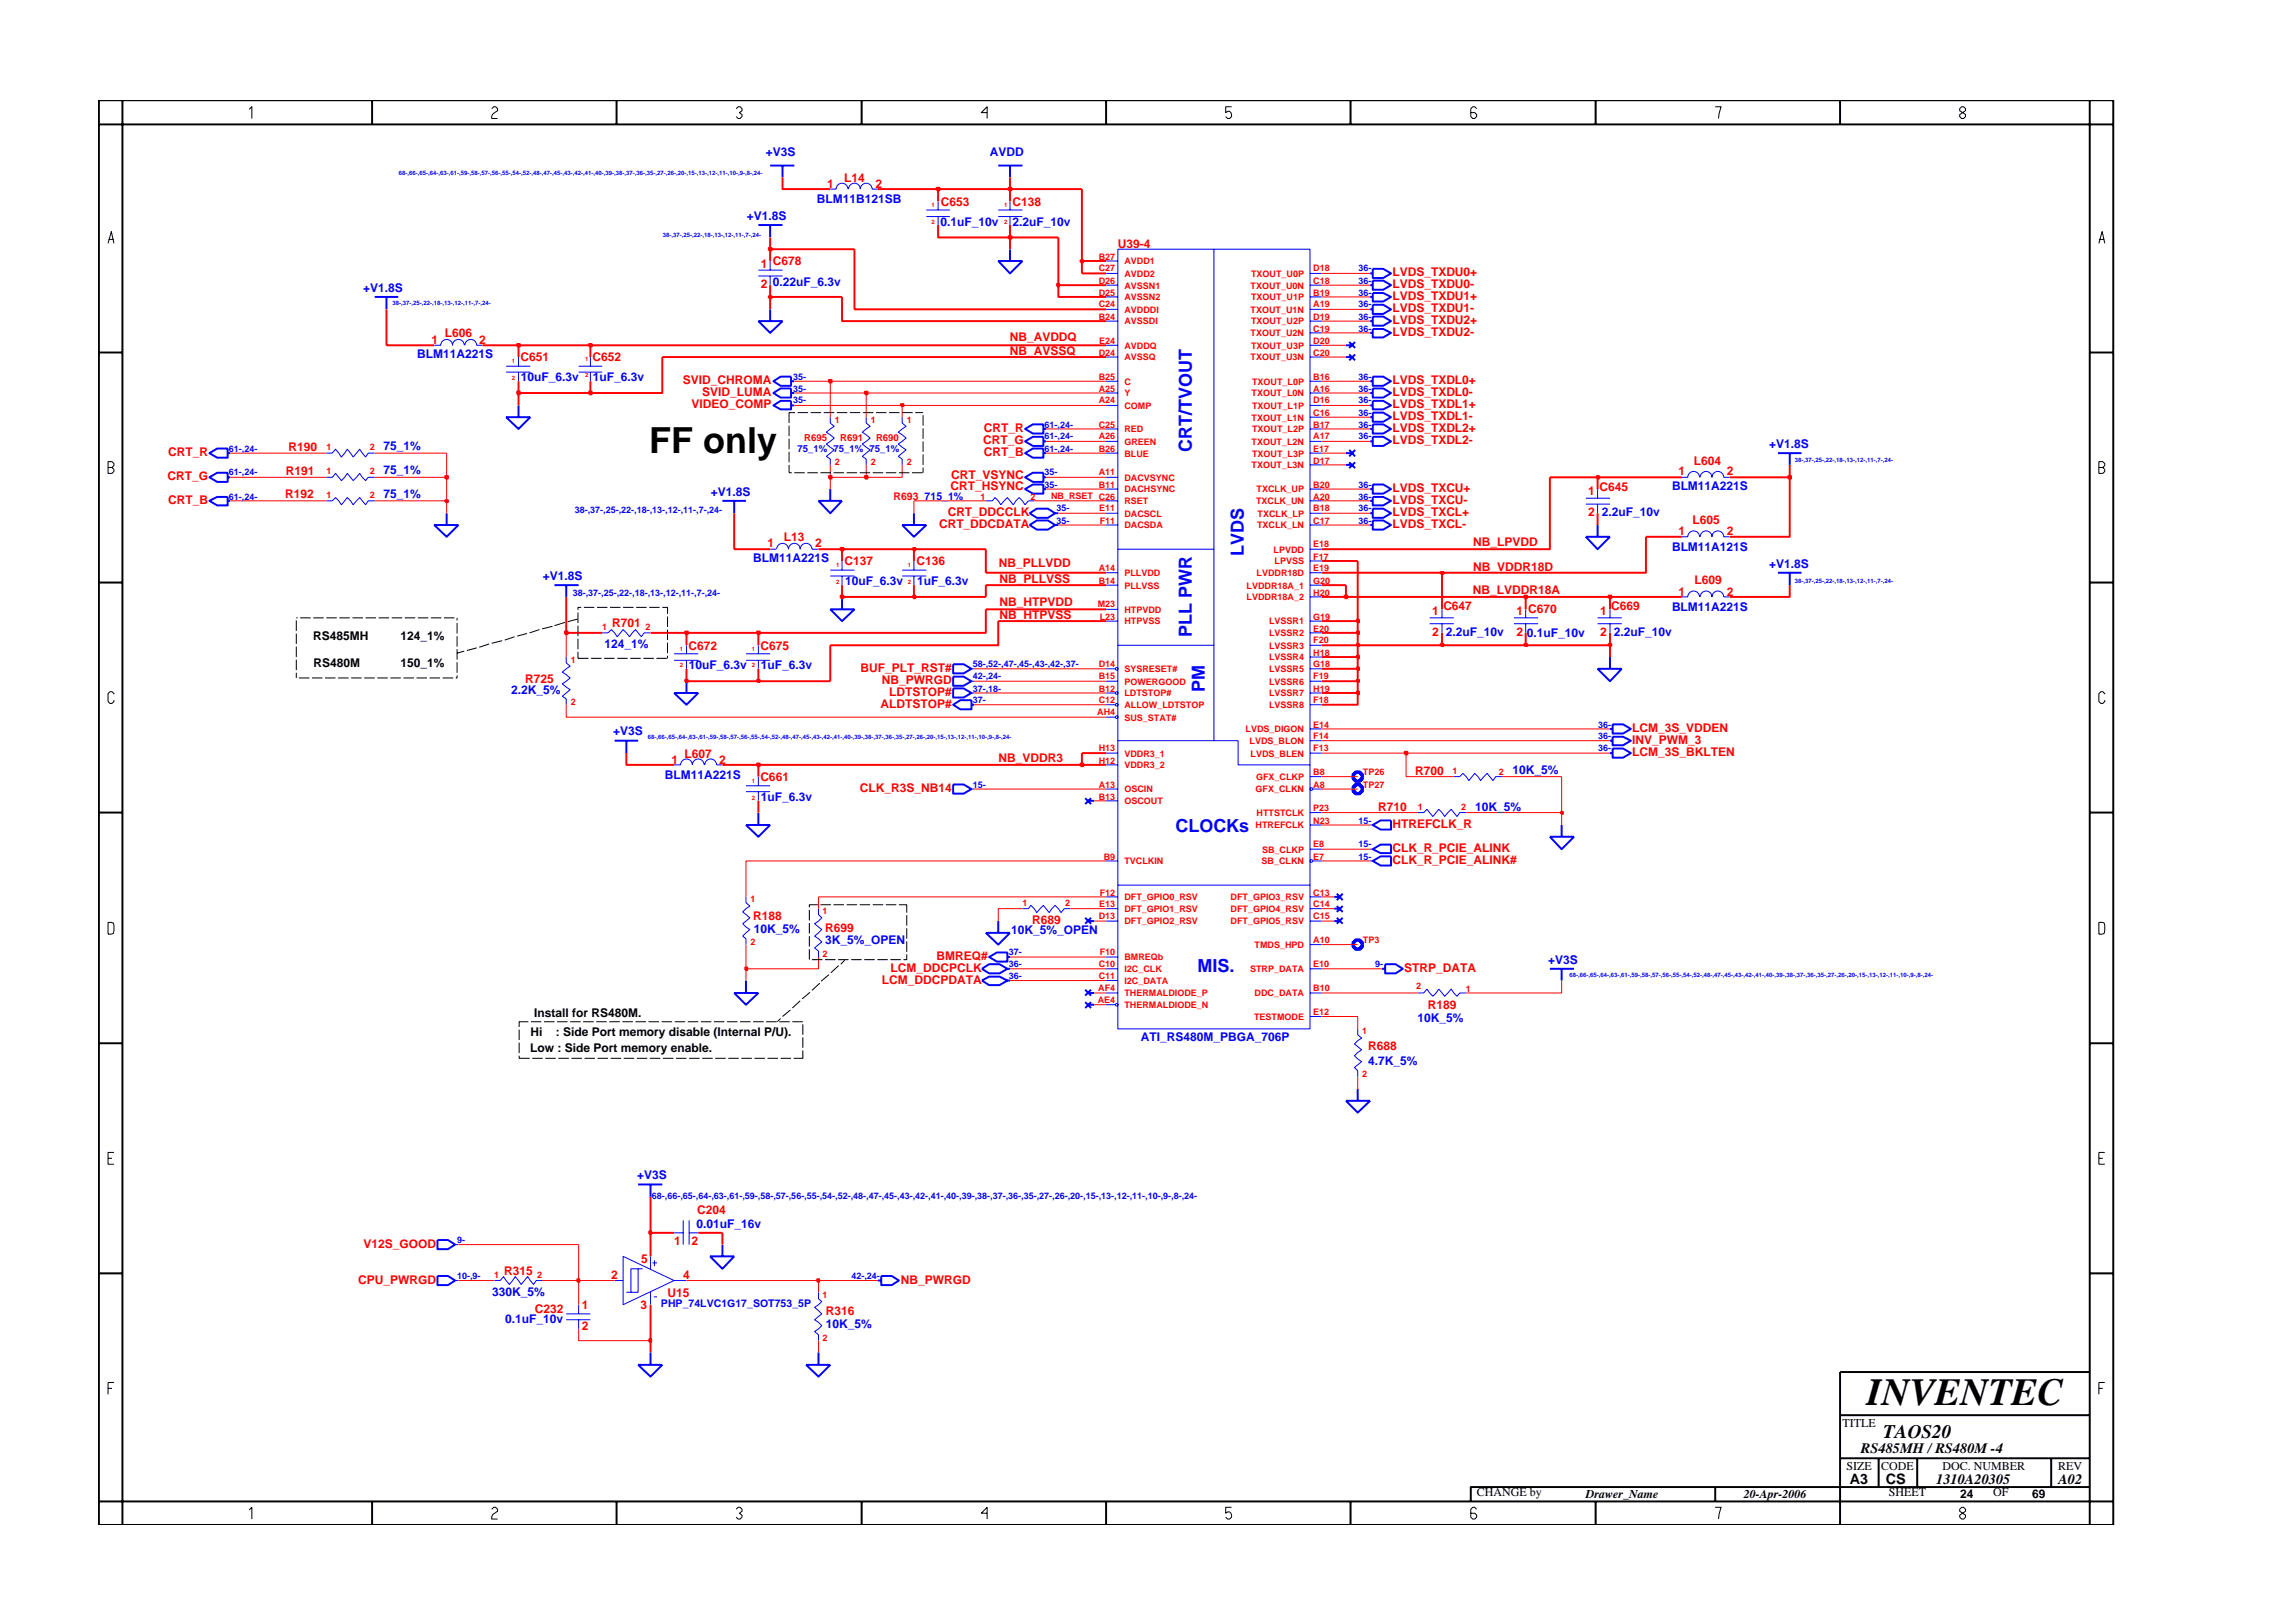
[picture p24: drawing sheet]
<svg xmlns="http://www.w3.org/2000/svg" width="297mm" height="210mm" viewBox="0 0 297 210" stroke-linecap="round" stroke-linejoin="round" font-family="sans-serif">
<defs><g id="words">
<text font-size="5" x="241.8" y="182">INVENTEC</text>
<text font-size="4.7" x="84.1" y="58.7">FF only</text>
<text font-size="2.5" x="244" y="186.3">TAOS20</text>
<g font-size="2.3" fill="#00f">
<text x="154.4" y="58.5" transform="rotate(-90 154.4 58.5)">CRT/TVOUT</text>
<text x="161.1" y="72.1" transform="rotate(-90 161.1 72.1)">LVDS</text>
<text x="154.4" y="82.6" transform="rotate(-90 154.4 82.6)">PLL PWR</text>
<text x="156.1" y="89.6" transform="rotate(-90 156.1 89.6)">PM</text>
<text x="152.3" y="107.8">CLOCKs</text>
<text x="155.1" y="125.9">MIS.</text>
</g>
<g font-size="1.9">
<text x="241.1" y="188.2">RS485MH / RS480M -4</text>
<text x="239.6" y="192.2">A3</text>
<text x="244.3" y="192.3">CS</text>
<text x="250.8" y="192.2">1310A20305</text>
<text x="266.6" y="192.2">A02</text>
</g>
<g font-size="1.6" fill="#00f">
<text x="99.2" y="20.3">+V3S</text>
<text x="128.2" y="20.3">AVDD</text>
<text x="96.7" y="28.5">+V1.8S</text>
<text x="105.8" y="26.3">BLM11B121SB</text>
<text x="121.8" y="29.2">0.1uF_10v</text>
<text x="131.1" y="29.2">2.2uF_10v</text>
<text x="47" y="37.8">+V1.8S</text>
<text x="100.1" y="37">0.22uF_6.3v</text>
<text x="54" y="46.4">BLM11A221S</text>
<text x="67.5" y="49.4">10uF_6.3v</text>
<text x="76.8" y="49.4">1uF_6.3v</text>
<text x="49.7" y="58.3">75_1%</text>
<text x="229.2" y="58">+V1.8S</text>
<text x="49.7" y="61.4">75_1%</text>
<text x="49.7" y="64.5">75_1%</text>
<text x="92.1" y="64.2">+V1.8S</text>
<text x="216.6" y="63.5">BLM11A221S</text>
<text x="207.5" y="66.9">2.2uF_10v</text>
<text x="216.6" y="71.3">BLM11A121S</text>
<text x="70.3" y="75.1">+V1.8S</text>
<text x="97.6" y="72.8">BLM11A221S</text>
<text x="109.5" y="75.8">10uF_6.3v</text>
<text x="118.8" y="75.8">1uF_6.3v</text>
<text x="229.2" y="73.6">+V1.8S</text>
<text x="78.3" y="83.9">124_1%</text>
<text x="187.3" y="82.4">2.2uF_10v</text>
<text x="197.8" y="82.6">0.1uF_10v</text>
<text x="209" y="82.4">2.2uF_10v</text>
<text x="216.6" y="79.2">BLM11A221S</text>
<text x="66.2" y="89.9">2.2K_5%</text>
<text x="89.2" y="86.7">10uF_6.3v</text>
<text x="98.6" y="86.7">1uF_6.3v</text>
<text x="79.4" y="95.3">+V3S</text>
<text x="86.1" y="100.9">BLM11A221S</text>
<text x="195.9" y="100.3">10K_5%</text>
<text x="98.6" y="103.8">1uF_6.3v</text>
<text x="191.1" y="105">10K_5%</text>
<text x="97.6" y="120.8">10K_5%</text>
<text x="106.9" y="122.3">3K_5%_OPEN</text>
<text x="131" y="121">10K_5%_OPEN</text>
<text x="200.6" y="124.9">+V3S</text>
<text x="147.8" y="134.8">ATI_RS480M_PBGA_706P</text>
<text x="177.2" y="138">4.7K_5%</text>
<text x="183.6" y="132.3">10K_5%</text>
<text x="82.5" y="152.8">+V3S</text>
<text x="90.2" y="159">0.01uF_16v</text>
<text x="63.8" y="167.8">330K_5%</text>
<text x="65.4" y="171.5">0.1uF_10v</text>
<text x="107" y="172">10K_5%</text>
</g>
<g font-size="1.6" fill="#f00">
<text x="109.3" y="23.6">L14</text>
<text x="107.1" y="24.3">1</text>
<text x="113.4" y="24.3">2</text>
<text x="121.9" y="26.7">C653</text>
<text x="131.2" y="26.7">C138</text>
<text x="98.6" y="34.7">1 C678</text>
<text x="144.8" y="32.1">U39-4</text>
<text x="180.4" y="35.7">LVDS_TXDU0+</text>
<text x="98.6" y="37.3">2</text>
<text x="180.4" y="38.9">LVDS_TXDU1+</text>
<text x="180.4" y="37.4">LVDS_TXDU0-</text>
<text x="180.4" y="40.4">LVDS_TXDU1-</text>
<text x="55.9" y="44.6">1</text>
<text x="57.6" y="43.7">L606</text>
<text x="62.1" y="44.6">2</text>
<text x="67.4" y="46.8">C651</text>
<text x="76.7" y="46.8">C652</text>
<text x="130.8" y="44.2">NB_AVDDQ</text>
<text x="130.8" y="46">NB_AVSSQ</text>
<text x="180.4" y="42">LVDS_TXDU2+</text>
<text x="180.4" y="43.5">LVDS_TXDU2-</text>
<text x="88.5" y="49.8">SVID_CHROMA</text>
<text x="89.6" y="52.8">VIDEO_COMP</text>
<text x="91" y="51.3">SVID_LUMA</text>
<text x="180.4" y="52.8">LVDS_TXDL1+</text>
<text x="180.4" y="49.8">LVDS_TXDL0+</text>
<text x="180.4" y="51.3">LVDS_TXDL0-</text>
<text x="21.8" y="59.1">CRT_R</text>
<text x="37.4" y="58.4">R190</text>
<text x="127.4" y="57.5">CRT_G</text>
<text x="127.4" y="59.1">CRT_B</text>
<text x="127.4" y="56">CRT_R</text>
<text x="180.4" y="56">LVDS_TXDL2+</text>
<text x="180.4" y="57.5">LVDS_TXDL2-</text>
<text x="180.4" y="54.5">LVDS_TXDL1-</text>
<text x="21.7" y="62.2">CRT_G</text>
<text x="21.8" y="65.3">CRT_B</text>
<text x="36.9" y="64.5">R192</text>
<text x="37" y="61.5">R191</text>
<text x="123.1" y="63.5">CRT_HSYNC</text>
<text x="123.2" y="62">CRT_VSYNC</text>
<text x="180.4" y="65.3">LVDS_TXCU-</text>
<text x="180.4" y="63.8">LVDS_TXCU+</text>
<text x="205.8" y="64.1">1</text>
<text x="207.2" y="63.6">C645</text>
<text x="217.5" y="61.6">1</text>
<text x="219.4" y="60.2">L604</text>
<text x="223.7" y="61.6">2</text>
<text x="99.4" y="70.9">1</text>
<text x="101.6" y="70.1">L13</text>
<text x="105.6" y="70.9">2</text>
<text x="121.6" y="68.4">CRT_DDCDATA</text>
<text x="122.8" y="66.8">CRT_DDCCLK</text>
<text x="180.4" y="66.8">LVDS_TXCL+</text>
<text x="180.4" y="68.4">LVDS_TXCL-</text>
<text x="190.8" y="70.8">NB_LPVDD</text>
<text x="205.8" y="66.9">2</text>
<text x="217.5" y="69.4">1</text>
<text x="219.2" y="67.9">L605</text>
<text x="223.7" y="69.4">2</text>
<text x="109.4" y="73.2">C137</text>
<text x="118.7" y="73.2">C136</text>
<text x="129.4" y="73.5">NB_PLLVDD</text>
<text x="129.5" y="75.5">NB_PLLVSS</text>
<text x="190.8" y="77">NB_LVDDR18A</text>
<text x="190.9" y="73.9">NB_VDDR18D</text>
<text x="217.5" y="77.2">1</text>
<text x="219.5" y="75.7">L609</text>
<text x="223.7" y="77.2">2</text>
<text x="79.3" y="81.2">R701</text>
<text x="129.5" y="78.5">NB_HTPVDD</text>
<text x="129.5" y="80.2">NB_HTPVSS</text>
<text x="185.5" y="79.7">1</text>
<text x="185.5" y="82.4">2</text>
<text x="187" y="79.1">C647</text>
<text x="196.4" y="79.7">1 C670</text>
<text x="196.4" y="82.4">2</text>
<text x="207.3" y="79.7">1</text>
<text x="207.3" y="82.4">2</text>
<text x="208.7" y="79.1">C669</text>
<text x="68" y="88.4">R725</text>
<text x="89.2" y="84.2">C672</text>
<text x="98.5" y="84.2">C675</text>
<text x="111.5" y="87.1">BUF_PLT_RST#</text>
<text x="114.2" y="88.6">NB_PWRGD</text>
<text x="114.1" y="91.7">ALDTSTOP#</text>
<text x="115.2" y="90.2">LDTSTOP#</text>
<text x="211.4" y="94.8">LCM_3S_VDDEN</text>
<text x="87" y="98.9">1</text>
<text x="88.7" y="98.2">L607</text>
<text x="93.2" y="98.9">2</text>
<text x="98.5" y="101.2">C661</text>
<text x="129.4" y="98.7">NB_VDDR3</text>
<text x="183.3" y="100.4">R700</text>
<text x="211.4" y="97.9">LCM_3S_BKLTEN</text>
<text x="211.4" y="96.4">INV_PWM_3</text>
<text x="111.4" y="102.6">CLK_R3S_NB14</text>
<text x="178.5" y="105.1">R710</text>
<text x="180.4" y="107.3">HTREFCLK_R</text>
<text x="180.4" y="111.9">CLK_R_PCIE_ALINK#</text>
<text x="180.4" y="110.3">CLK_R_PCIE_ALINK</text>
<text x="97.6" y="119.2">R188</text>
<text x="133.7" y="119.7">R689</text>
<text x="106.9" y="120.8">R699</text>
<text x="115.4" y="125.9">LCM_DDCPCLK</text>
<text x="121.3" y="124.3">BMREQ#</text>
<text x="181.9" y="125.9">STRP_DATA</text>
<text x="114.3" y="127.4">LCM_DDCPDATA</text>
<text x="185" y="130.7">R189</text>
<text x="177.2" y="136">R688</text>
<text x="47.1" y="161.6">V12S_GOOD</text>
<text x="87.3" y="161.2">1</text>
<text x="89.6" y="161.2">2</text>
<text x="90.3" y="157.2">C204</text>
<text x="46.4" y="166.3">CPU_PWRGD</text>
<text x="65.3" y="165.1">R315</text>
<text x="79.2" y="165.7">2</text>
<text x="83.1" y="163.6">5</text>
<text x="88.5" y="165.6">4</text>
<text x="116.7" y="166.3">NB_PWRGD</text>
<text x="69.3" y="170.1">C232</text>
<text x="75.4" y="169.6">1</text>
<text x="75.4" y="172.3">2</text>
<text x="83" y="169.6">3</text>
<text x="86.5" y="168">U15</text>
<text x="107" y="170.4">R316</text>
</g>
<g font-size="1.6">
<text x="40.6" y="82.9">RS485MH</text>
<text x="51.9" y="82.9">124_1%</text>
<text x="40.6" y="86.4">RS480M</text>
<text x="51.9" y="86.4">150_1%</text>
<text x="69.2" y="131.8">Install for RS480M.</text>
<text x="68.7" y="136.3">Low : Side Port memory enable.</text>
<text x="68.7" y="134.2">Hi</text>
<text x="72" y="134.2">: Side Port memory disable (Internal P/U).</text>
<text x="238.7" y="184.8">TITLE</text>
<text x="239.2" y="190.4">SIZE</text>
<text x="243.7" y="190.4">CODE</text>
<text x="251.6" y="190.4">DOC. NUMBER</text>
<text x="266.6" y="190.4">REV</text>
<text x="191.3" y="193.9">CHANGE by</text>
<text x="205.4" y="194.1">Drawer_Name</text>
<text x="225.9" y="194.1">20-Apr-2006</text>
<text x="244.7" y="193.9">SHEET</text>
<text x="253.9" y="194.1">24</text>
<text x="258.2" y="193.9">OF</text>
<text x="263.3" y="194.1">69</text>
</g>
<text font-size="1.4" fill="#f00" x="115.7" y="64.7">R693</text>
<g font-size="1.4" fill="#00f">
<text x="119.8" y="64.7">715_1%</text>
<text x="85.6" y="169.4">PHP_74LVC1G17_SOT753_5P</text>
</g>
<g font-size="1.2" fill="#f00">
<text x="142.3" y="33.6">B27</text>
<text x="142.3" y="35.2">C27</text>
<text x="145.7" y="34.2">AVDD1</text>
<text x="145.7" y="35.9">AVDD2</text>
<text x="162.1" y="35.9">TXOUT_U0P</text>
<text x="170.1" y="35.2">D18</text>
<text x="142.3" y="41.4">B24</text>
<text x="142.3" y="36.8">D26</text>
<text x="142.3" y="38.3">D25</text>
<text x="142.3" y="39.8">C24</text>
<text x="145.7" y="37.4">AVSSN1</text>
<text x="145.7" y="38.9">AVSSN2</text>
<text x="145.7" y="40.5">AVDDDI</text>
<text x="162" y="37.4">TXOUT_U0N</text>
<text x="162" y="40.5">TXOUT_U1N</text>
<text x="162.1" y="38.9">TXOUT_U1P</text>
<text x="170.1" y="38.3">B19</text>
<text x="170.1" y="41.4">D19</text>
<text x="170.1" y="36.8">C18</text>
<text x="170.1" y="39.8">A19</text>
<text x="142.3" y="46.1">D24</text>
<text x="142.4" y="44.6">E24</text>
<text x="145.7" y="45.2">AVDDQ</text>
<text x="145.7" y="42">AVSSDI</text>
<text x="145.7" y="46.7">AVSSQ</text>
<text x="162" y="43.6">TXOUT_U2N</text>
<text x="162" y="46.7">TXOUT_U3N</text>
<text x="162.1" y="45.2">TXOUT_U3P</text>
<text x="162.1" y="42">TXOUT_U2P</text>
<text x="170.1" y="43">C19</text>
<text x="170.1" y="44.6">D20</text>
<text x="170.1" y="46.1">C20</text>
<text x="142.3" y="50.7">A25</text>
<text x="142.3" y="49.2">B25</text>
<text x="142.3" y="52.3">A24</text>
<text x="145.7" y="51.4">Y</text>
<text x="145.7" y="49.8">C</text>
<text x="145.7" y="53">COMP</text>
<text x="162.1" y="51.4">TXOUT_L0N</text>
<text x="162.2" y="53">TXOUT_L1P</text>
<text x="162.2" y="49.8">TXOUT_L0P</text>
<text x="170.1" y="52.3">D16</text>
<text x="170.1" y="50.7">A16</text>
<text x="170.1" y="49.2">B16</text>
<text x="170.1" y="53.9">C16</text>
<text x="42.3" y="58.3">1</text>
<text x="47.9" y="58.3">2</text>
<text x="104.2" y="57.1">R695</text>
<text x="108.1" y="54.8">1</text>
<text x="108.8" y="57.1">R691</text>
<text x="112.8" y="54.8">1</text>
<text x="113.5" y="57.1">R690</text>
<text x="117.5" y="54.8">1</text>
<text x="142.3" y="55.4">C25</text>
<text x="142.3" y="58.5">B26</text>
<text x="142.3" y="56.9">A26</text>
<text x="145.7" y="56">RED</text>
<text x="145.7" y="59.1">BLUE</text>
<text x="145.7" y="57.6">GREEN</text>
<text x="162.1" y="57.6">TXOUT_L2N</text>
<text x="162.1" y="54.5">TXOUT_L1N</text>
<text x="162.2" y="56">TXOUT_L2P</text>
<text x="162.2" y="59.1">TXOUT_L3P</text>
<text x="170.1" y="56.9">A17</text>
<text x="170.1" y="55.4">B17</text>
<text x="170.1" y="58.5">E17</text>
<text x="42.3" y="64.5">1</text>
<text x="42.3" y="61.4">1</text>
<text x="47.9" y="64.5">2</text>
<text x="47.9" y="61.4">2</text>
<text x="108.1" y="60.2">2</text>
<text x="112.8" y="60.2">2</text>
<text x="117.5" y="60.2">2</text>
<text x="127" y="64.8">1</text>
<text x="133.5" y="64.8">2</text>
<text x="136.2" y="64.6">NB_RSET C26</text>
<text x="142.3" y="63.2">B11</text>
<text x="142.3" y="61.6">A11</text>
<text x="145.7" y="65.3">RSET</text>
<text x="145.7" y="63.8">DACHSYNC</text>
<text x="145.7" y="62.3">DACVSYNC</text>
<text x="162.1" y="60.7">TXOUT_L3N</text>
<text x="162.7" y="65.3">TXCLK_UN</text>
<text x="162.8" y="63.8">TXCLK_UP</text>
<text x="170.1" y="60.1">D17</text>
<text x="170.1" y="64.7">A20</text>
<text x="170.1" y="63.2">B20</text>
<text x="142.4" y="66.2">E11</text>
<text x="142.5" y="67.8">F11</text>
<text x="145.7" y="66.9">DACSCL</text>
<text x="145.7" y="68.5">DACSDA</text>
<text x="162.9" y="68.5">TXCLK_LN</text>
<text x="162.9" y="66.9">TXCLK_LP</text>
<text x="165" y="71.6">LPVDD</text>
<text x="170.1" y="67.8">C17</text>
<text x="170.1" y="66.2">B18</text>
<text x="170.1" y="70.9">E18</text>
<text x="142.3" y="75.6">B14</text>
<text x="142.3" y="74">A14</text>
<text x="145.7" y="74.6">PLLVDD</text>
<text x="145.7" y="76.2">PLLVSS</text>
<text x="161.5" y="76.2">LVDDR18A_1</text>
<text x="161.5" y="77.8">LVDDR18A_2</text>
<text x="162.8" y="74.6">LVDDR18D</text>
<text x="165.1" y="73.1">LPVSS</text>
<text x="170.1" y="72.5">F17</text>
<text x="170.1" y="75.6">G20</text>
<text x="170.1" y="77.2">H20</text>
<text x="170.1" y="74">E19</text>
<text x="78" y="81.6">1</text>
<text x="83.6" y="81.6">2</text>
<text x="142.2" y="78.7">M23</text>
<text x="142.5" y="80.3">L23</text>
<text x="145.7" y="79.4">HTPVDD</text>
<text x="145.7" y="80.9">HTPVSS</text>
<text x="164.4" y="80.9">LVSSR1</text>
<text x="164.4" y="82.4">LVSSR2</text>
<text x="170.1" y="80.3">G19</text>
<text x="170.1" y="81.8">E20</text>
<text x="170.1" y="83.3">F20</text>
<text x="73.9" y="85.8">1</text>
<text x="142.3" y="88">B15</text>
<text x="142.3" y="86.5">D14</text>
<text x="142.3" y="89.6">B12</text>
<text x="145.7" y="88.7">POWERGOOD</text>
<text x="145.7" y="87.1">SYSRESET#</text>
<text x="164.4" y="84">LVSSR3</text>
<text x="164.4" y="85.6">LVSSR4</text>
<text x="164.4" y="87.1">LVSSR5</text>
<text x="164.4" y="88.7">LVSSR6</text>
<text x="170.1" y="84.9">H18</text>
<text x="170.1" y="86.5">G18</text>
<text x="170.1" y="88">F19</text>
<text x="170.1" y="89.6">H19</text>
<text x="73.9" y="91.3">2</text>
<text x="142.1" y="92.7">AH4</text>
<text x="142.3" y="91.1">C12</text>
<text x="145.7" y="93.3">SUS_STAT#</text>
<text x="145.7" y="90.2">LDTSTOP#</text>
<text x="145.7" y="91.7">ALLOW_LDTSTOP</text>
<text x="161.4" y="94.9">LVDS_DIGON</text>
<text x="164.4" y="90.2">LVSSR7</text>
<text x="164.4" y="91.7">LVSSR8</text>
<text x="170.1" y="91.1">F18</text>
<text x="170.1" y="95.8">F14</text>
<text x="170.1" y="94.3">E14</text>
<text x="142.3" y="97.3">H13</text>
<text x="142.3" y="98.9">H12</text>
<text x="145.7" y="98">VDDR3_1</text>
<text x="145.7" y="99.5">VDDR3_2</text>
<text x="161.9" y="96.4">LVDS_BLON</text>
<text x="162" y="98">LVDS_BLEN</text>
<text x="162.7" y="101.1">GFX_CLKP</text>
<text x="170.1" y="97.3">F13</text>
<text x="170.1" y="100.4">B8</text>
<text x="176.6" y="100.4">TP26</text>
<text x="188.2" y="100.2">1</text>
<text x="194.2" y="100.4">2</text>
<text x="142.3" y="102.1">A13</text>
<text x="142.3" y="103.6">B13</text>
<text x="145.7" y="102.7">OSCIN</text>
<text x="145.7" y="104.2">OSCOUT</text>
<text x="162.7" y="102.7">GFX_CLKN</text>
<text x="162.7" y="107.3">HTREFCLK</text>
<text x="162.8" y="105.7">HTTSTCLK</text>
<text x="170.1" y="102.1">A8</text>
<text x="170.1" y="106.7">N23</text>
<text x="170.1" y="105.1">P23</text>
<text x="176.6" y="102.1">TP27</text>
<text x="183.7" y="104.9">1</text>
<text x="189.3" y="104.9">2</text>
<text x="143" y="111.4">B9</text>
<text x="145.7" y="112">TVCLKIN</text>
<text x="163.4" y="112">SB_CLKN</text>
<text x="163.5" y="110.4">SB_CLKP</text>
<text x="170.1" y="111.4">E7</text>
<text x="170.1" y="109.8">E8</text>
<text x="97.2" y="116.9">1</text>
<text x="106.5" y="118.4">1</text>
<text x="132.4" y="117.4">1</text>
<text x="138" y="117.4">2</text>
<text x="142.3" y="119.1">D13</text>
<text x="142.4" y="117.5">E13</text>
<text x="142.5" y="116">F12</text>
<text x="145.7" y="116.6">DFT_GPIO0_RSV</text>
<text x="145.7" y="118.2">DFT_GPIO1_RSV</text>
<text x="145.7" y="119.8">DFT_GPIO2_RSV</text>
<text x="159.4" y="116.6">DFT_GPIO3_RSV</text>
<text x="159.4" y="118.2">DFT_GPIO4_RSV</text>
<text x="159.4" y="119.8">DFT_GPIO5_RSV</text>
<text x="170.1" y="116">C13</text>
<text x="170.1" y="117.5">C14</text>
<text x="170.1" y="119.1">C15</text>
<text x="97.2" y="122.4">2</text>
<text x="106.5" y="124">2</text>
<text x="142.3" y="125.3">C10</text>
<text x="142.5" y="123.7">F10</text>
<text x="145.7" y="125.9">I2C_CLK</text>
<text x="145.7" y="124.4">BMREQb</text>
<text x="161.9" y="125.9">STRP_DATA</text>
<text x="162.5" y="122.8">TMDS_HPD</text>
<text x="170.1" y="122.2">A10</text>
<text x="170.1" y="125.3">E10</text>
<text x="176.6" y="122.2">TP3</text>
<text x="142.2" y="130">AE4</text>
<text x="142.3" y="128.4">AF4</text>
<text x="142.3" y="126.9">C11</text>
<text x="145.7" y="129.1">THERMALDIODE_P</text>
<text x="145.7" y="130.6">THERMALDIODE_N</text>
<text x="145.7" y="127.5">I2C_DATA</text>
<text x="162.5" y="129.1">DDC_DATA</text>
<text x="170.1" y="131.5">E12</text>
<text x="170.1" y="128.4">B10</text>
<text x="183.4" y="128.2">2</text>
<text x="189.9" y="128.5">1</text>
<text x="162.5" y="132.1">TESTMODE</text>
<text x="176.5" y="134">1</text>
<text x="176.5" y="139.5">2</text>
<text x="64" y="165.6">1</text>
<text x="69.6" y="165.6">2</text>
<text x="106.5" y="168.1">1</text>
<text x="106.5" y="173.7">2</text>
</g>
<g font-size="1.2" fill="#00f">
<text x="176" y="35.2">36-</text>
<text x="176" y="41.4">36-</text>
<text x="176" y="39.8">36-</text>
<text x="176" y="38.3">36-</text>
<text x="176" y="36.8">36-</text>
<text x="176" y="43">36-</text>
<text x="102.7" y="49.2">35-</text>
<text x="102.7" y="52.3">35-</text>
<text x="102.7" y="50.7">35-</text>
<text x="176" y="50.7">36-</text>
<text x="176" y="53.9">36-</text>
<text x="176" y="49.2">36-</text>
<text x="176" y="52.3">36-</text>
<text x="29.7" y="58.5">61-,24-</text>
<text x="103.3" y="58.6">75_1% 75_1% 75_1%</text>
<text x="135.3" y="56.9">61-,24-</text>
<text x="135.3" y="58.5">61-,24-</text>
<text x="135.3" y="55.4">61-,24-</text>
<text x="176" y="56.9">36-</text>
<text x="176" y="55.4">36-</text>
<text x="29.7" y="61.6">61-,24-</text>
<text x="29.7" y="64.7">61-,24-</text>
<text x="135.3" y="63.2">35-</text>
<text x="135.3" y="61.6">35-</text>
<text x="176" y="64.7">36-</text>
<text x="176" y="63.2">36-</text>
<text x="74.5" y="66.5">38-,37-,25-,22-,18-,13-,12-,11-,7-,24-</text>
<text x="136.8" y="67.8">35-</text>
<text x="136.8" y="66.2">35-</text>
<text x="176" y="66.2">36-</text>
<text x="176" y="67.8">36-</text>
<text x="74.2" y="77.2">38-,37-,25-,22-,18-,13-,12-,11-,7-,24-</text>
<text x="126" y="89.6">37-,18-</text>
<text x="126" y="86.5">58-,52-,47-,45-,43-,42-,37-</text>
<text x="126" y="88">42-,24-</text>
<text x="126" y="91.1">37-</text>
<text x="207" y="94.3">36-</text>
<text x="207" y="95.8">36-</text>
<text x="207" y="97.3">36-</text>
<text x="126" y="102.1">15-</text>
<text x="176" y="106.7">15-</text>
<text x="176" y="111.4">15-</text>
<text x="176" y="109.8">15-</text>
<text x="130.7" y="125.3">36-</text>
<text x="130.7" y="123.7">37-</text>
<text x="178.1" y="125.3">9-</text>
<text x="130.7" y="126.9">36-</text>
<text x="84.4" y="155.3">68-,66-,65-,64-,63-,61-,59-,58-,57-,56-,55-,54-,52-,48-,47-,45-,43-,42-,41-,40-,39-,38-,37-,36-,35-,27-,26-,20-,15-,13-,12-,11-,10-,9-,8-,24-</text>
<text x="59.2" y="161.1">9-</text>
<text x="59.2" y="165.7">10-,9-</text>
<text x="110.3" y="165.7">42-,24-</text>
</g>
<g font-size=".8" fill="#00f">
<text x="51.7" y="22.7">68-,66-,65-,64-,63-,61-,59-,58-,57-,56-,55-,54-,52-,48-,47-,45-,43-,42-,41-,40-,39-,38-,37-,36-,35-,27-,26-,20-,15-,13-,12-,11-,10-,9-,8-,24-</text>
<text x="85.9" y="30.8">38-,37-,25-,22-,18-,13-,12-,11-,7-,24-</text>
<text x="50.8" y="39.5">38-,37-,25-,22-,18-,13-,12-,11-,7-,24-</text>
<text x="232.5" y="59.9">38-,37-,25-,22-,18-,13-,12-,11-,7-,24-</text>
<text x="232.5" y="75.5">38-,37-,25-,22-,18-,13-,12-,11-,7-,24-</text>
<text x="83.9" y="95.8">68-,66-,65-,64-,63-,61-,59-,58-,57-,56-,55-,54-,52-,48-,47-,45-,43-,42-,41-,40-,39-,38-,37-,36-,35-,27-,26-,20-,15-,13-,12-,11-,10-,9-,8-,24-</text>
<text x="203.3" y="126.5">68-,66-,65-,64-,63-,61-,59-,58-,57-,56-,55-,54-,52-,48-,47-,45-,43-,42-,41-,40-,39-,38-,37-,36-,35-,27-,26-,20-,15-,13-,12-,11-,10-,9-,8-,24-</text>
</g>
<g font-size=".8" fill="#f00">
<text x="120.7" y="26.9">1</text>
<text x="120.7" y="29">2</text>
<text x="130.1" y="26.9">1</text>
<text x="130.1" y="29">2</text>
<text x="66.3" y="47">1</text>
<text x="75.8" y="46.8">1</text>
<text x="66.3" y="49.2">2</text>
<text x="75.8" y="48.9">2</text>
<text x="108.3" y="73.4">1</text>
<text x="108.3" y="75.6">2</text>
<text x="117.6" y="73.4">1</text>
<text x="117.6" y="75.6">2</text>
<text x="88.1" y="84.4">1</text>
<text x="88.1" y="86.5">2</text>
<text x="97.4" y="84.4">1</text>
<text x="97.4" y="86.5">2</text>
<text x="97.4" y="101.5">1</text>
<text x="97.4" y="103.6">2</text>
</g>
</g></defs>
<g fill="none" stroke="#00f" stroke-width=".13">
<path d="M98.2 35h3.2M98.2 35.8h3.2M99.8 33.8v1.2M99.8 35.8v1.1M107.6 24.5h.7a.76 .76 0 0 1 .8-.8 .76 .76 0 0 1 .7 .8M109.9 24.5a.76 .76 0 0 1 .8-.8 .76 .76 0 0 1 .7 .8 .76 .76 0 0 1 .8-.8 .76 .76 0 0 1 .8 .8h.7M120 27.2h3M120 28.1h3M121.5 26.1v1.1M121.5 28.1v1.1M129.3 27.2h3.1M129.3 28.1h3.1"/>
<path d="M130.8 26.1v1.1M130.8 28.1v1.1M143.3 33.8h1.5M143.3 35.4h1.5M143.3 36.9h1.5M143.3 38.5h1.5M144.8 32.3h24.9v101h-24.9zM157.3 32.3v63.7M169.7 35.4h1.5M169.7 36.9h1.5M169.7 38.5h1.5M42.3 58.7h.7l.5-.5 .7 1 .8-1 .7 1 .9-1 .8 1 .3-.5h.8"/>
<path d="M56.2 44.7h.9a.76 .76 0 0 1 .8-.7 .76 .76 0 0 1 .7 .7 .76 .76 0 0 1 .8-.7 .76 .76 0 0 1 .7 .7M60.2 44.7a.76 .76 0 0 1 .8-.7 .76 .76 0 0 1 .8 .7h.7M65.6 47.4h3.1M65.6 48.2h3.1M67.2 46.3v1.1M67.2 48.2v1.2M75 47.4h3M75 48.2h3M76.5 46.3v1.1M76.5 48.2v1.2M107.6 54v.8l.5 .4-1.1 .8 1.1 .8-1.1 .7 1.1 .8-1.1 .8 .6 .4v.7M112.2 54v.8l.5 .4-1 .8 1 .8-1 .7 1 .8-1 .8 .5 .4v.7"/>
<path d="M116.9 54v.8l.5 .4-1 .8 1 .8-1 .7 1 .8-1 .8 .5 .4v.7M143.3 44.7h1.5M143.3 58.7h1.5M143.3 40.1h1.5M143.3 41.6h1.5M143.3 46.3h1.5M143.3 49.4h1.5M143.3 50.9h1.5M143.3 52.5h1.5M143.3 55.6h1.5M143.3 57.2h1.5M169.7 44.7h1.5"/>
<path d="M169.7 58.7h1.5M169.7 40.1h1.5M169.7 41.6h1.5M169.7 46.3h1.5M169.7 49.4h1.5M169.7 50.9h1.5M169.7 52.5h1.5M169.7 55.6h1.5M169.7 57.2h1.5M169.7 43.1h1.5M169.7 54h1.5M42.3 64.9h.7l.5-.4 .7 .9 .8-.9 .7 .9 .9-.9 .8 .9 .3-.5h.8"/>
<path d="M42.3 61.8h.7l.5-.5 .7 1 .8-1 .7 1 .9-1 .8 1 .3-.5h.8M99.8 71.1h.7M100.6 71.1a.76 .76 0 0 1 .8-.7 .76 .76 0 0 1 .7 .7 .76 .76 0 0 1 .8-.7 .76 .76 0 0 1 .8 .7 .76 .76 0 0 1 .7-.7 .76 .76 0 0 1 .8 .7h.8M107.6 73.9h3.1M107.6 74.6h3.1M109.1 72.7v1.2M109.1 74.6v1.2M116.9 73.9h3.1M116.9 74.6h3.1M118.4 72.7v1.2M118.4 74.6v1.2M127.7 64.9h.9l.3-.4 .8 .9 .8-.9 .8 .9 .7-.9 .8 .9 .4-.5h.8"/>
<path d="M143.3 61.8h1.5M143.3 63.4h1.5M143.3 64.9h1.5M143.3 66.5h1.5M143.3 68h1.5M143.3 74.2h1.5M143.3 75.8h1.5M143.3 78.9h1.5M144.8 71.1h12.5M169.7 71.1h1.5M169.7 63.4h1.5M169.7 64.9h1.5"/>
<path d="M169.7 66.5h1.5M169.7 68h1.5M169.7 74.2h1.5M169.7 75.8h1.5M169.7 60.2h1.5M169.7 72.7h1.5M169.7 77.3h1.5M186.8 78.9v1.1M197.6 78.9v1.1M205.4 64.5h3.2M205.4 65.3h3.2M207 63.4v1.1"/>
<path d="M207 65.3v1.2M208.6 78.9v1.1M217.9 69.5h.7a.76 .76 0 0 1 .8-.7 .76 .76 0 0 1 .8 .7M217.9 77.3h.7a.76 .76 0 0 1 .8-.7 .76 .76 0 0 1 .8 .7M217.9 61.8h.7a.76 .76 0 0 1 .8-.7 .76 .76 0 0 1 .8 .7M220.2 69.5a.76 .76 0 0 1 .8-.7 .76 .76 0 0 1 .8 .7 .76 .76 0 0 1 .7-.7 .76 .76 0 0 1 .8 .7h.8M220.2 77.3a.76 .76 0 0 1 .8-.7 .76 .76 0 0 1 .8 .7 .76 .76 0 0 1 .7-.7 .76 .76 0 0 1 .8 .7h.8M220.2 61.8a.76 .76 0 0 1 .8-.7 .76 .76 0 0 1 .8 .7 .76 .76 0 0 1 .7-.7 .76 .76 0 0 1 .8 .7h.8M73.3 85.1v.8l.6 .4-1.1 .8 1.1 .7-1.1 .8 1.1 .8-1.1 .8 .5 .3v.8M78 82h.8l.4-.4 .8 .9 .7-.9 .9 .9 .7-.9 .8 .9 .3-.5h.9M87.3 99.1h.9a.76 .76 0 0 1 .7-.8 .76 .76 0 0 1 .8 .8 .76 .76 0 0 1 .8-.8 .76 .76 0 0 1 .7 .8M87.3 84.7h3.2"/>
<path d="M87.3 85.5h3.2M88.9 83.6v1.1M88.9 85.5v1.1M91.3 99.1a.76 .76 0 0 1 .8-.8 .76 .76 0 0 1 .7 .8h.8M96.6 84.7h3.2M96.6 85.5h3.2M98.2 83.6v1.1M98.2 85.5v1.1M125.8 86.6h.4M125.8 88.3h.4M125.8 89.8h.4M143.3 86.6h1.2"/>
<path d="M143.3 88.3h1.5M143.3 80.5h1.5M143.3 97.6h1.5M143.3 99.1h1.5M143.3 89.8h1.2M143.3 91.3h1.2M143.3 92.9h1.2M144.8 96h15.6v3.1h9.3M144.8 83.6h12.5M169.7 82h1.5M169.7 86.6h1.5M169.7 88.3h1.5"/>
<path d="M169.7 80.5h1.5M169.7 97.6h1.5M169.7 83.6h1.5M169.7 85.1h1.5M169.7 89.8h1.5M169.7 91.3h1.5M169.7 94.4h1.5M169.7 96h1.5M185.2 80h3.1M185.2 80.8h3.1M186.8 80.8v1.2M196.1 80h3.1"/>
<path d="M196.1 80.8h3.1M197.6 80.8v1.2M207 80h3.1M207 80.8h3.1M208.6 80.8v1.2M96.6 116.2v.8l.5 .4-.9 .7 .9 .8-.9 .8 .9 .7-.9 .9 .4 .3v.8M96.6 101.8h3.2M96.6 102.6h3.2M98.2 100.6v1.2M98.2 102.6v1.1M106 117.7v.8l.5 .4-1 .8 1 .7-1 .9 1 .7-1 .8 .5 .4v.8M125.8 102.2h.4"/>
<path d="M132.4 117.7h.8l.3-.4 .8 .9 .9-.9 .7 .9 .8-.9 .7 .9 .5-.5h.7M143.3 117.7h1.5M143.3 102.2h1.5M143.3 103.7h1.5M143.3 111.5h1.5M143.3 116.2h1.5M143.3 119.3h1.5M144.8 114.7h24.9M169.7 105.3h1.5M169.7 100.6h1.5M169.7 117.7h1.5M169.7 110h1.5"/>
<path d="M169.7 106.9h1.5M169.7 116.2h1.5M169.7 119.3h1.5M170.1 102.2h1.1M170.1 111.5h1.1M177.5 110h.3M177.5 106.9h.3M177.5 111.5h.3M183.7 105.3h.7l.5-.5 .7 1 .8-1 .7 1 .9-1 .8 1 .3-.5h.8M188.3 100.6h.8l.4-.4 .8 .9 .7-.9 .8 .9 .8-.9 .8 .9 .3-.5h.9M143.3 128.6h1.5M143.3 124h1.5"/>
<path d="M143.3 125.5h1.5M143.3 127h1.5M143.3 130.2h1.2M169.7 128.6h1.5M169.7 125.5h1.5M169.7 122.4h1.5M169.7 131.7h1.5M175.9 133.3v.8l.5 .4-.9 .7 .9 .8-.9 .8 .9 .7-.9 .8 .4 .4v.8M183.7 128.6h.7l.5-.5 .7 1 .8-1 .7 1 .9-1 .8 1 .3-.5h.8M87.3 159.7h1.2M88.5 158.1v3.1M89.3 159.7h1.2"/>
<path d="M89.3 158.1v3.1M59 165.9h.4M59 161.2h.4M64 165.9h.8l.4-.5 .8 1 .7-1 .8 1 .9-1 .7 1 .4-.5h.7M73.3 170.2h3.2M73.3 171h3.2M75 169v1.2M75 171v1.2M79.6 165.9h1.1M80.7 162.8l6.6 3.1-6.6 3.1zM82.7 164.4v3h-1M83.3 164.4h-1.6v3h-.6"/>
<path d="M84.3 162.8v1.6M84.3 167.4v1.6M84.5 163.6h.6M84.7 168h.4M84.8 163.3v.7M87.3 165.9h1.6M106 167.4v.9l.5 .3-1 .8 1 .8-1 .8 1 .7-1 .8 .5 .4v.8"/>
<circle cx="144.7" cy="92.9" r=".17"/>
<circle cx="144.7" cy="91.3" r=".17"/>
<circle cx="144.7" cy="89.8" r=".17"/>
<circle cx="144.7" cy="86.6" r=".17"/>
<circle cx="169.9" cy="102.2" r=".17"/>
<circle cx="169.9" cy="111.5" r=".17"/>
<circle cx="144.7" cy="130.2" r=".17"/>
</g>
<g fill="none" stroke="#00f" stroke-width=".25">
<path d="M48.5 38.5h3.1M50.1 38.5v1.6M98.2 29.2h3.2M99.8 21.4h3.1M99.8 29.2v1.6M101.4 21.4v1.6M129.3 33.8h3.1l-1.6 1.6zM129.3 21.4h3.1M130.8 21.4v1.6M130.8 32.3v1.5M177.5 35.4h.3M177.5 36.9h.3"/>
<path d="M177.5 38.5h.3M177.8 34.8h1.4l1 .6-1 .6h-1.4zM177.8 36.4h1.4l1 .5-1 .6h-1.4zM177.8 39.5h1.4l1 .6-1 .6h-1.4zM177.8 38h1.4l1 .5-1 .6h-1.4zM27.1 58.7l1-.6h1.4v1.2h-1.4zM29.5 58.7h.3M65.6 54h3.1l-1.5 1.6zM67.2 52.5v1.5M98.2 41.6h3.2l-1.6 1.5zM99.8 40.1v1.5M100.2 52.5l.9-.6h1.4v1.1h-1.4z"/>
<path d="M100.2 49.4l.9-.6h1.4v1.2h-1.4zM100.2 50.9l.9-.6h1.4v1.2h-1.4zM102.5 52.5h.4M102.5 50.9h.4M102.5 49.4h.4M132.8 55.6l1-.6h1.4v1.2h-1.4zM132.8 58.7l1-.6h1.4v1.2h-1.4zM132.8 57.2l1-.6h1.4v1.2h-1.4zM135.2 55.6h.3M135.2 58.7h.3M135.2 57.2h.3M174.4 58.7h.7"/>
<path d="M174.4 44.7h.7M174.4 46.3h.7M174.8 59.9l.7 .7M174.8 44.3l.7 .8M174.8 45.9l.7 .8M174.8 58.3l.7 .8M175.5 59.9l-.7 .7M175.5 44.3l-.7 .8M175.5 45.9l-.7 .8M175.5 58.3l-.7 .8M177.5 52.5h.3M177.5 55.6h.3"/>
<path d="M177.5 54h.3M177.5 50.9h.3M177.5 41.6h.3M177.5 40.1h.3M177.5 49.4h.3M177.5 43.1h.3M177.5 57.2h.3M177.8 51.9h1.4l1 .6-1 .5h-1.4zM177.8 53.5h1.4l1 .5-1 .6h-1.4zM177.8 50.3h1.4l1 .6-1 .6h-1.4zM177.8 41h1.4l1 .6-1 .6h-1.4zM177.8 48.8h1.4l1 .6-1 .6h-1.4z"/>
<path d="M177.8 42.6h1.4l1 .5-1 .6h-1.4zM177.8 56.6h1.4l1 .6-1 .6h-1.4zM177.8 55h1.4l1 .6-1 .6h-1.4zM230.3 58.7h3.1M231.8 58.7v1.5M27.1 64.9l1-.5h1.4v1.1h-1.4zM27.1 61.8l1-.6h1.4v1.2h-1.4zM29.5 64.9h.3M29.5 61.8h.3M56.2 68h3.2l-1.5 1.5zM57.9 66.5v1.5M71.8 75.8h3.2"/>
<path d="M73.3 75.8v1.5M93.6 64.9h3M95.1 64.9v1.6M106 64.9h3.1l-1.5 1.6zM107.6 78.9h3.1l-1.6 1.6zM107.6 63.4v1.5M109.1 77.3v1.6M116.9 68h3.1l-1.6 1.5zM118.4 66.5v1.5M132.8 61.8l1-.6h1.4v1.2h-1.4zM132.8 63.4l1-.6h1.4v1.2h-1.4zM133.4 66.5l.9-.6h1.4l1 .6-1 .6h-1.4z"/>
<path d="M133.4 68l.9-.6h1.4l1 .6-1 .6h-1.4zM135.2 63.4h.3M135.2 61.8h.3M136.7 66.5h.4M136.7 68h.4M174.4 60.2h.7M177.5 64.9h.3M177.5 66.5h.3M177.5 68h.3M177.5 63.4h.3M177.8 62.8h1.4l1 .6-1 .6h-1.4zM177.8 64.4h1.4l1 .5-1 .6h-1.4z"/>
<path d="M177.8 67.4h1.4l1 .6-1 .6h-1.4zM177.8 65.9h1.4l1 .6-1 .6h-1.4zM205.4 69.5h3.2l-1.6 1.6zM207 68v1.5M230.3 74.2h3.1M231.8 74.2v1.6M79.6 96h3.1M81.1 96v1.6M87.3 89.8h3.2l-1.6 1.5zM88.9 88.3v1.5M123.5 86h1.3l1 .6-1 .6h-1.3zM123.5 87.7h1.3l1 .6-1 .5h-1.3z"/>
<path d="M123.5 89.2h1.3l1 .6-1 .6h-1.3zM123.5 91.3l.9-.6h1.4v1.2h-1.4zM125.8 91.3h.4M207 86.6h3.1l-1.5 1.7zM208.6 94.4h.3M208.6 85.1v1.5M208.6 97.6h.3M208.6 96h.3M208.9 93.8h1.4l1 .6-1 .6h-1.4zM208.9 97h1.4l1 .6-1 .6h-1.4zM208.9 95.4h1.4l1 .6-1 .5h-1.4zM96.6 106.9h3.2l-1.6 1.5z"/>
<path d="M98.2 105.3v1.6M123.5 101.6h1.3l1 .6-1 .6h-1.3zM129.3 119.3v1.5M140.6 103.4l.7 .8M140.6 118.9l.7 .8M140.9 103.7h.9M140.9 119.3h.9M141.3 103.4l-.7 .8M141.3 118.9l-.7 .8M172.8 116.2h.8M172.8 119.3h.8M172.8 117.7h.8"/>
<path d="M173.2 115.8l.7 .8M173.2 117.4l.7 .7M173.2 118.9l.7 .8M173.9 115.8l-.7 .8M173.9 117.4l-.7 .7M173.9 118.9l-.7 .8M177.8 110l1-.6h1.4v1.1h-1.4zM177.8 106.9l1-.6h1.4v1.2h-1.4zM177.8 111.5l1-.6h1.4v1.2h-1.4zM200.8 108.4h3.1l-1.6 1.6zM202.3 106.9v1.5M95.1 128.6h3.1l-1.6 1.6z"/>
<path d="M96.6 127v1.6M127.2 125.5l.9-.6h1.4l1 .6-1 .6h-1.4zM127.2 127l.9-.5h1.4l1 .5-1 .6h-1.4zM127.7 120.8h3.1l-1.5 1.6zM128.1 124l1-.6h1.4v1.2h-1.4zM130.5 125.5h.3M130.5 127h.3M130.5 124h.3M140.6 128.2l.7 .8M140.6 129.8l.7 .8M140.9 128.6h.9M140.9 130.2h.9"/>
<path d="M141.3 128.2l-.7 .8M141.3 129.8l-.7 .8M179 125.5h.4M179.4 124.9h1.4l.9 .6-.9 .6h-1.4zM200.8 125.5h3.1M202.3 125.5v1.5M82.7 153.4h3.1M84.3 153.4v1.7M174.4 142.6h3.1l-1.6 1.5zM175.9 141.1v1.5M56.7 165.3h1.3l1 .6-1 .6h-1.3zM56.7 160.6h1.3l1 .6-1 .6h-1.3z"/>
<path d="M82.7 176.8h3.1l-1.5 1.5zM84.3 175.2v1.6M92 162.8h3.1l-1.5 1.6zM93.6 161.2v1.6M104.4 176.8h3.2l-1.6 1.5zM106 175.2v1.6M113.7 165.9h.5M114.2 165.3h1.3l.9 .6-.9 .6h-1.3z"/>
</g>
<path d="M175.4 100.3l.2-.3h.5l.4 .4v.5l-.4 .3h-.5l-.3-.3v-.5zM175.4 101.9l.2-.3h.5l.4 .4v.5l-.4 .3h-.5l-.3-.3v-.5zM175.5 121.9l.1-.1h.5l.4 .3v.5l-.4 .4h-.5l-.3-.4v-.5z" fill="none" stroke="#00f" stroke-width=".42"/>
<path d="M84.3 173.7v1.5" fill="none" stroke="#f00" stroke-width=".25"/>
<path d="M75 172.2v1.5h9.3M106 173.7v1.5" fill="none" stroke="#f00" stroke-width=".13"/>
<path d="M84.1 173.5h.3v.3h-.3z" fill="#8e2323"/>
<path d="M84.1 173.5h.3v.3h-.3zM84.3 169v4.7" fill="none" stroke="#f00" stroke-width=".25"/>
<path d="M59.4 165.9h4.6M70.2 165.9h4.8v3.1M106 165.9v1.5" fill="none" stroke="#f00" stroke-width=".13"/>
<path d="M74.8 165.7h.2v.4h-.2z" fill="#8e2323"/>
<path d="M74.8 165.7h.2v.4h-.2z" fill="none" stroke="#f00" stroke-width=".25"/>
<path d="M75 161.2v4.7h4.6M88.9 165.9h17.1" fill="none" stroke="#f00" stroke-width=".13"/>
<path d="M105.9 165.7h.2v.4h-.2z" fill="#8e2323"/>
<path d="M84.3 159.7v3.1M93.6 159.7v1.5M105.9 165.7h.2v.4h-.2z" fill="none" stroke="#f00" stroke-width=".25"/>
<path d="M59.4 161.2h15.6M106 165.9h7.7" fill="none" stroke="#f00" stroke-width=".13"/>
<path d="M84.1 159.5h.3v.4h-.3z" fill="#8e2323"/>
<path d="M84.1 159.5h.3v.4h-.3zM84.3 155.1v4.6h3M90.5 159.7h3.1" fill="none" stroke="#f00" stroke-width=".25"/>
<path d="M96.6 125.5v1.5M130.8 127h12.5M141.8 130.2h1.5M141.8 128.6h1.5M171.2 131.7h4.7v1.6M171.2 128.6h12.5M175.9 139.5v1.6M202.3 127v1.6h-12.4" fill="none" stroke="#f00" stroke-width=".13"/>
<path d="M96.5 125.3h.3v.4h-.3z" fill="#8e2323"/>
<path d="M98.2 103.7v1.6M96.5 125.3h.3v.4h-.3z" fill="none" stroke="#f00" stroke-width=".25"/>
<g fill="none" stroke="#f00" stroke-width=".13">
<path d="M132.4 117.7h-3.1v1.6M138.6 117.7h4.7M141.8 119.3h1.5M143.3 111.5h-46.7v4.7M143.3 116.2h-37.3v1.5M171.2 119.3h1.6M171.2 117.7h1.6M171.2 116.2h1.6M171.2 111.5h6.3M171.2 110h6.3M171.2 106.9h6.3M171.2 105.3h12.5"/>
<path d="M189.9 105.3h12.4v1.6M96.6 122.4v3.1h9.4v-1.5M130.8 125.5h12.5M130.8 124h12.5M171.2 125.5h7.8M171.2 122.4h4.7"/>
</g>
<path d="M202.2 105.2h.3v.2h-.3z" fill="#8e2323"/>
<path d="M81.1 97.6v1.5h6.2M93.6 99.1h4.6v1.5M202.2 105.2h.3v.2h-.3z" fill="none" stroke="#f00" stroke-width=".25"/>
<path d="M182.1 97.6v3h6.2M126.2 102.2h17.1M141.8 103.7h1.5M171.2 102.2h4.7M171.2 100.6h4.7M194.6 100.6h7.7v4.7" fill="none" stroke="#f00" stroke-width=".13"/>
<path d="M98.1 98.9h.3v.4h-.3z" fill="#8e2323"/>
<path d="M98.1 98.9h.3v.4h-.3zM98.2 99.1h42" fill="none" stroke="#f00" stroke-width=".25"/>
<path d="M140 98.9h.3v.4h-.3z" fill="#8e2323"/>
<path d="M140 98.9h.3v.4h-.3zM143.3 97.6h-3.1v1.5h3.1" fill="none" stroke="#f00" stroke-width=".25"/>
<path d="M171.2 97.6h10.9" fill="none" stroke="#f00" stroke-width=".13"/>
<path d="M182 97.4h.3v.3h-.3z" fill="#8e2323"/>
<path d="M171.2 89.8h4.7v1.5h-4.7M182 97.4h.3v.3h-.3z" fill="none" stroke="#f00" stroke-width=".25"/>
<path d="M73.3 91.3v1.6h70M126.2 91.3h17.1M126.2 89.8h17.1M171.2 96h37.4M171.2 94.4h37.4M182.1 97.6h26.5" fill="none" stroke="#f00" stroke-width=".13"/>
<path d="M175.8 89.6h.3v.3h-.3z" fill="#8e2323"/>
<path d="M175.8 89.6h.3v.3h-.3zM175.9 88.3v1.5" fill="none" stroke="#f00" stroke-width=".25"/>
<path d="M88.8 88.1h.3v.2h-.3z" fill="#8e2323"/>
<path d="M88.8 88.1h.3v.2h-.3zM88.9 86.6v1.7h9.3" fill="none" stroke="#f00" stroke-width=".25"/>
<path d="M98.1 88.1h.3v.2h-.3z" fill="#8e2323"/>
<path d="M98.1 88.1h.3v.2h-.3zM107.6 83.6v4.7h-9.4v-1.7M171.2 88.3h4.7" fill="none" stroke="#f00" stroke-width=".25"/>
<path d="M126.2 88.3h17.1" fill="none" stroke="#f00" stroke-width=".13"/>
<path d="M175.8 88.1h.3v.2h-.3z" fill="#8e2323"/>
<path d="M171.2 86.6h4.7v1.7M175.8 88.1h.3v.2h-.3z" fill="none" stroke="#f00" stroke-width=".25"/>
<path d="M126.2 86.6h17.1" fill="none" stroke="#f00" stroke-width=".13"/>
<path d="M175.8 86.5h.3v.3h-.3z" fill="#8e2323"/>
<path d="M171.2 85.1h4.7v1.5M175.8 86.5h.3v.3h-.3z" fill="none" stroke="#f00" stroke-width=".25"/>
<path d="M73.3 82v3.1" fill="none" stroke="#f00" stroke-width=".13"/>
<path d="M175.8 84.9h.3v.4h-.3z" fill="#8e2323"/>
<path d="M88.9 82v1.6M98.2 82v1.6M129.3 80.5v3.1h-21.7M171.2 83.6h4.7v1.5M175.8 84.9h.3v.4h-.3zM208.6 83.6v1.5" fill="none" stroke="#f00" stroke-width=".25"/>
<path d="M175.8 83.4h.3v.3h-.3z" fill="#8e2323"/>
<path d="M175.8 83.4h.3v.3h-.3zM175.9 82v1.6h10.9" fill="none" stroke="#f00" stroke-width=".25"/>
<path d="M186.6 83.4h.4v.3h-.4z" fill="#8e2323"/>
<path d="M186.6 83.4h.4v.3h-.4zM186.8 82v1.6h10.8" fill="none" stroke="#f00" stroke-width=".25"/>
<path d="M197.5 83.4h.3v.3h-.3z" fill="#8e2323"/>
<path d="M197.5 83.4h.3v.3h-.3zM197.6 82v1.6h11" fill="none" stroke="#f00" stroke-width=".25"/>
<path d="M208.4 83.4h.3v.3h-.3z" fill="#8e2323"/>
<path d="M208.4 83.4h.3v.3h-.3zM208.6 82v1.6" fill="none" stroke="#f00" stroke-width=".25"/>
<path d="M73.2 81.8h.3v.4h-.3z" fill="#8e2323"/>
<path d="M73.3 77.3v4.7h4.7M73.2 81.8h.3v.4h-.3zM84.3 82h4.6" fill="none" stroke="#f00" stroke-width=".25"/>
<path d="M88.8 81.8h.3v.4h-.3z" fill="#8e2323"/>
<path d="M88.8 81.8h.3v.4h-.3zM88.9 82h9.3" fill="none" stroke="#f00" stroke-width=".25"/>
<path d="M98.1 81.8h.3v.4h-.3z" fill="#8e2323"/>
<path d="M127.7 78.9v3.1h-29.5M98.1 81.8h.3v.4h-.3zM171.2 82h4.7" fill="none" stroke="#f00" stroke-width=".25"/>
<path d="M175.8 81.8h.3v.4h-.3z" fill="#8e2323"/>
<path d="M129.3 80.5h14M171.2 80.5h4.7v1.5M175.8 81.8h.3v.4h-.3z" fill="none" stroke="#f00" stroke-width=".25"/>
<path d="M175.8 80.3h.3v.3h-.3z" fill="#8e2323"/>
<path d="M127.7 78.9h15.6M175.9 72.7v7.8M186.8 74.2v4.7M197.6 77.3v1.6M208.6 77.3v1.6M175.8 80.3h.3v.3h-.3z" fill="none" stroke="#f00" stroke-width=".25"/>
<path d="M108.9 77.2h.3v.3h-.3z" fill="#8e2323"/>
<path d="M108.9 77.2h.3v.3h-.3zM109.1 75.8v1.5h9.3" fill="none" stroke="#f00" stroke-width=".25"/>
<path d="M118.3 77.2h.3v.3h-.3z" fill="#8e2323"/>
<path d="M118.3 77.2h.3v.3h-.3zM118.4 75.8v1.5h9.3v-1.5M171.2 77.3h3.2" fill="none" stroke="#f00" stroke-width=".25"/>
<path d="M174.2 77.2h.3v.3h-.3z" fill="#8e2323"/>
<path d="M174.2 77.2h.3v.3h-.3zM174.4 75.8v1.5h23.2" fill="none" stroke="#f00" stroke-width=".25"/>
<path d="M197.5 77.2h.3v.3h-.3z" fill="#8e2323"/>
<path d="M197.5 77.2h.3v.3h-.3zM197.6 77.3h11" fill="none" stroke="#f00" stroke-width=".25"/>
<path d="M208.4 77.2h.3v.3h-.3z" fill="#8e2323"/>
<path d="M127.7 75.8h15.6M127.7 71.1v3.1h15.6M171.2 75.8h3.2M171.2 74.2h15.6M208.4 77.2h.3v.3h-.3zM208.6 77.3h9.3M231.8 75.8v1.5h-7.7" fill="none" stroke="#f00" stroke-width=".25"/>
<path d="M186.6 74.1h.4v.3h-.4z" fill="#8e2323"/>
<path d="M95.1 66.5v4.6h4.7M106 71.1h3.1v1.6M118.4 71.1v1.6M171.2 72.7h4.7M186.6 74.1h.4v.3h-.4zM213.2 69.5v4.7h-26.4" fill="none" stroke="#f00" stroke-width=".25"/>
<path d="M108.9 71h.3v.3h-.3z" fill="#8e2323"/>
<path d="M108.9 71h.3v.3h-.3zM109.1 71.1h9.3" fill="none" stroke="#f00" stroke-width=".25"/>
<path d="M118.3 71h.3v.3h-.3z" fill="#8e2323"/>
<path d="M118.3 71h.3v.3h-.3zM118.4 71.1h9.3M200.8 61.8v9.3h-29.6M207 66.5v1.5M213.2 69.5h4.7M231.8 61.8v7.7h-7.7" fill="none" stroke="#f00" stroke-width=".25"/>
<path d="M29.8 64.9h12.5M48.5 64.9h9.4v1.6M118.4 64.9v1.6M137.1 68h6.2M137.1 66.5h6.2M171.2 68h6.3M171.2 66.5h6.3" fill="none" stroke="#f00" stroke-width=".13"/>
<path d="M57.7 64.8h.3v.3h-.3z" fill="#8e2323"/>
<path d="M57.7 64.8h.3v.3h-.3zM207 61.8v1.6" fill="none" stroke="#f00" stroke-width=".25"/>
<path d="M29.8 61.8h12.5M48.5 61.8h9.4v3.1M107.6 61.8v1.6M118.4 64.9h9.3M134 64.9h9.3M135.5 63.4h7.8M171.2 64.9h6.3M171.2 63.4h6.3" fill="none" stroke="#f00" stroke-width=".13"/>
<path d="M57.7 61.7h.3v.3h-.3z" fill="#8e2323"/>
<path d="M57.7 61.7h.3v.3h-.3z" fill="none" stroke="#f00" stroke-width=".25"/>
<path d="M57.9 58.7v3.1" fill="none" stroke="#f00" stroke-width=".13"/>
<path d="M107.4 61.7h.3v.3h-.3z" fill="#8e2323"/>
<path d="M107.4 61.7h.3v.3h-.3z" fill="none" stroke="#f00" stroke-width=".25"/>
<path d="M107.6 60.2v1.6h4.6" fill="none" stroke="#f00" stroke-width=".13"/>
<path d="M112 61.7h.4v.3h-.4z" fill="#8e2323"/>
<path d="M112 61.7h.4v.3h-.4zM200.8 61.8h6.2" fill="none" stroke="#f00" stroke-width=".25"/>
<path d="M112.2 60.2v1.6h4.7v-1.6M135.5 61.8h7.8" fill="none" stroke="#f00" stroke-width=".13"/>
<path d="M206.9 61.7h.2v.3h-.2z" fill="#8e2323"/>
<path d="M206.9 61.7h.2v.3h-.2zM207 61.8h10.9M224.1 61.8h7.7" fill="none" stroke="#f00" stroke-width=".25"/>
<path d="M231.7 61.7h.3v.3h-.3z" fill="#8e2323"/>
<path d="M67.2 50.9v1.6M231.7 61.7h.3v.3h-.3zM231.8 60.2v1.6" fill="none" stroke="#f00" stroke-width=".25"/>
<g fill="none" stroke="#f00" stroke-width=".13">
<path d="M29.8 58.7h12.5M48.5 58.7h9.4M102.9 52.5h14v1.5M107.6 49.4v4.6M112.2 50.9v3.1M135.5 58.7h7.8M135.5 57.2h7.8M135.5 55.6h7.8M171.2 58.7h3.2M171.2 57.2h6.3M171.2 55.6h6.3M171.2 54h6.3"/>
<path d="M171.2 60.2h3.2"/>
</g>
<path d="M116.7 52.4h.3v.2h-.3z" fill="#8e2323"/>
<path d="M116.7 52.4h.3v.2h-.3z" fill="none" stroke="#f00" stroke-width=".25"/>
<path d="M116.9 52.5h26.4M171.2 52.5h6.3" fill="none" stroke="#f00" stroke-width=".13"/>
<path d="M67 50.7h.3v.4h-.3z" fill="#8e2323"/>
<path d="M67 50.7h.3v.4h-.3zM67.2 49.4v1.5h9.3" fill="none" stroke="#f00" stroke-width=".25"/>
<path d="M76.3 50.7h.4v.4h-.4z" fill="#8e2323"/>
<path d="M76.3 50.7h.4v.4h-.4zM85.8 46.3v4.6h-9.3v-1.5" fill="none" stroke="#f00" stroke-width=".25"/>
<path d="M102.9 50.9h9.3" fill="none" stroke="#f00" stroke-width=".13"/>
<path d="M112 50.7h.4v.4h-.4z" fill="#8e2323"/>
<path d="M112 50.7h.4v.4h-.4z" fill="none" stroke="#f00" stroke-width=".25"/>
<path d="M102.9 49.4h4.7M112.2 50.9h31.1M171.2 50.9h6.3" fill="none" stroke="#f00" stroke-width=".13"/>
<path d="M107.4 49.2h.3v.4h-.3z" fill="#8e2323"/>
<path d="M50.1 40.1v4.6h6.1M62.5 44.7h4.7v1.6M76.5 44.7v1.6M85.8 46.3h57.5M107.4 49.2h.3v.4h-.3z" fill="none" stroke="#f00" stroke-width=".25"/>
<path d="M107.6 49.4h35.7M171.2 49.4h6.3M171.2 46.3h3.2" fill="none" stroke="#f00" stroke-width=".13"/>
<path d="M67 44.6h.3v.3h-.3z" fill="#8e2323"/>
<path d="M67 44.6h.3v.3h-.3zM67.2 44.7h9.3" fill="none" stroke="#f00" stroke-width=".25"/>
<path d="M76.3 44.6h.4v.3h-.4z" fill="#8e2323"/>
<path d="M99.8 38.5v1.6M109.1 38.5v3.1h34.2M110.7 32.3v7.8h32.6M76.3 44.6h.4v.3h-.4zM76.5 44.7h66.8" fill="none" stroke="#f00" stroke-width=".25"/>
<path d="M171.2 44.7h3.2M171.2 43.1h6.3M171.2 41.6h6.3M171.2 40.1h6.3" fill="none" stroke="#f00" stroke-width=".13"/>
<path d="M99.6 38.4h.3v.2h-.3z" fill="#8e2323"/>
<path d="M99.6 38.4h.3v.2h-.3zM99.8 36.9v1.6h9.3M137.1 36.9v1.6h6.2" fill="none" stroke="#f00" stroke-width=".25"/>
<path d="M171.2 38.5h6.3" fill="none" stroke="#f00" stroke-width=".13"/>
<path d="M136.9 36.8h.3v.3h-.3z" fill="#8e2323"/>
<path d="M99.8 32.3v1.5M136.9 36.8h.3v.3h-.3zM137.1 30.8v6.1h6.2M140.2 33.8v1.6h3.1" fill="none" stroke="#f00" stroke-width=".25"/>
<path d="M171.2 36.9h6.3M171.2 35.4h6.3" fill="none" stroke="#f00" stroke-width=".13"/>
<path d="M140 33.7h.3v.3h-.3z" fill="#8e2323"/>
<path d="M140 33.7h.3v.3h-.3zM140.2 24.5v9.3h3.1" fill="none" stroke="#f00" stroke-width=".25"/>
<path d="M99.6 32.1h.3v.4h-.3z" fill="#8e2323"/>
<path d="M99.6 32.1h.3v.4h-.3zM99.8 30.8v1.5h10.9M121.5 29.2v1.6h9.3v1.5" fill="none" stroke="#f00" stroke-width=".25"/>
<path d="M130.7 30.6h.3v.3h-.3z" fill="#8e2323"/>
<path d="M101.4 23v1.5h6.2M113.7 24.5h7.8v1.6M130.7 30.6h.3v.3h-.3zM130.8 24.5v1.6M130.8 29.2v1.6h6.3" fill="none" stroke="#f00" stroke-width=".25"/>
<path d="M121.4 24.3h.3v.4h-.3z" fill="#8e2323"/>
<path d="M121.4 24.3h.3v.4h-.3zM121.5 24.5h9.3" fill="none" stroke="#f00" stroke-width=".25"/>
<path d="M130.7 24.3h.3v.4h-.3z" fill="#8e2323"/>
<path d="M130.7 24.3h.3v.4h-.3zM130.8 23v1.5h9.4" fill="none" stroke="#f00" stroke-width=".25"/>
<g fill="none" stroke="#000" stroke-width=".25">
<path d="M12.8 13h261v184.6h-261zM12.8 16.1h261M15.9 13v184.6M48.2 13v3.1M79.9 13v3.1M111.6 13v3.1M143.3 13v3.1M174.9 13v3.1M206.7 13v3.1M238.4 13v3.1M270.7 13v184.6M12.8 45.7h3.1"/>
<path d="M270.7 45.7h3.1M12.8 75.5h3.1M270.7 75.5h3.1M12.8 105.3h3.1M270.7 105.3h3.1M12.8 135.2h3.1M270.7 135.2h3.1M12.8 165h3.1M270.7 165h3.1M270.7 177.7h-32.3v19.9M12.8 194.5h261M48.2 194.5v3.1"/>
<path d="M79.9 194.5v3.1M111.6 194.5v3.1M143.3 194.5v3.1M174.9 194.5v3.1M206.7 194.5v3.1M222.2 192.6v1.9M238.4 183.3h32.3M238.4 188.9h32.3M243.4 188.9v3.7M248.4 188.9v3.7M265.7 188.9v3.7M270.7 192.6h-80.2v1.9"/>
</g>
<g fill="none" stroke="#000" stroke-width=".13">
<path d="M32.3 14.2l.3-.4v1.6M63.7 14.1l.3-.3h.2l.3 .3v.2l-.5 .4-.3 .4v.3h.8M95.4 14.1l.2-.3h.3l.2 .3v.2l-.3 .3 .3 .2v.3l-.2 .3h-.3l-.2-.3M127.9 14.6h-.8l.8-.8v1.6M159.5 13.8h-.7v.8l.2-.2a.5 .5 0 0 1 .5 .7l-.2 .3h-.3l-.2-.3M191.3 14.1l-.3-.3h-.2l-.3 .3v1l.3 .3h.2l.3-.3v-.3l-.3-.2h-.5M222.2 13.8h.8l-.4 1.6M253.9 14.1l.2-.3h.3l.2 .3v.2l-.7 .5v.3l.2 .3h.3l.2-.3v-.3l-.7-.5zM14 31.5l.4-1.5 .4 1.5M14.1 31h.6M271.9 31.5l.4-1.5 .4 1.5M272 31h.6"/>
<path d="M14 59.8h.5l.3 .3v.2l-.3 .3 .3 .2v.3l-.3 .2h-.5zM102.2 55.1v1.4M102.2 56.8v1.4M102.2 58.5v1.4M103 53.5h-.8v1.3M103.3 53.5h1.4M105 53.5h1.4M106.7 53.5h1.4M108.4 53.5h1.4M110.1 53.5h1.3M111.8 53.5h1.3M113.5 53.5h1.3"/>
<path d="M115.2 53.5h1.3M116.9 53.5h1.3M118.6 53.5h1M119.6 53.8v1.3M119.6 55.5v1.3M119.6 57.2v1.3M119.6 58.9v1.3M14 60.6h.5M74.9 79.4v1.3M75.3 78.7h-.4v.3M75.6 78.7h1.4M77.3 78.7h1.4"/>
<path d="M79 78.7h1.4M80.7 78.7h1.4M82.4 78.7h1.4M84.1 78.7h1.4M85.8 78.7h.7v.8M86.5 79.9v1.3M102.2 60.2v1h.4M102.9 61.2h1.4M104.6 61.2h1.3M106.3 61.2h1.3M108 61.2h1.3M109.7 61.2h1.3"/>
<path d="M111.4 61.2h1.3M113.1 61.2h1.3M114.8 61.2h1.3M116.4 61.2h1.4M118.1 61.2h1.4M119.6 60.6v.6M271.9 60.6h.5l.3-.3v-.2l-.3-.3h-.5v1.5h.5l.3-.2v-.3l-.3-.2M14.8 89.9l-.3-.3h-.2l-.3 .3v1l.3 .2h.2l.3-.2v-.2M38.4 80h.2M38.4 80.4v1.3M38.4 82.1v1.3M38.4 83.8v1.3"/>
<path d="M38.4 85.5v1.3M38.4 87.2v.6M38.7 87.8h1.4M38.9 80h1.3M40.4 87.8h1.4M40.6 80h1.3M42.1 87.8h1.4M42.3 80h1.3M43.8 87.8h1.4M44 80h1.3M45.5 87.8h1.3M45.7 80h1.3"/>
<path d="M47.2 87.8h1.3M47.4 80h1.3M48.9 87.8h1.3M49.1 80h1.3M50.6 87.8h1.3M50.7 80h1.4M52.3 87.8h1.3M52.4 80h1.4M54 87.8h1.3M54.1 80h1.4M55.7 87.8h1.3M55.8 80h1.4"/>
<path d="M57.3 87.8h1.4M57.5 80h1.4M59.2 87.5v.3h-.2M59.2 80v.4M59.2 80.7v1.4M59.2 82.4v1.4M59.2 84.1v1.4M59.2 85.8v1.4M60.1 84.4l-.9 .2M61.8 83.9l-1.3 .4M63.4 83.4l-1.3 .4M65.1 83l-1.4 .3"/>
<path d="M66.7 82.5l-1.3 .4M68.3 82.1l-1.3 .3M69.9 81.6l-1.3 .4M71.6 81.1l-1.4 .4M73.2 80.6l-1.4 .5M74.8 80.2l-1.3 .3M74.9 84.4v.9h1.3M74.9 81.1v1.3M74.9 82.7v1.4M76.6 85.3h1.3M78.3 85.3h1.3M80 85.3h1.3"/>
<path d="M81.6 85.3h1.4M83.3 85.3h1.4M85 85.3h1.4M86.5 81.6v1.3M86.5 83.3v1.3M86.5 84.9v.4M272.7 89.9l-.3-.3h-.3l-.2 .3v1l.2 .2h.3l.3-.2v-.2M14 119.5l.7 .1 .1 .2-.1 1.1-.7 .1zM104.8 117.9v1.3M104.8 119.6v1.3M105.9 117.2h-1.1v.3M106.3 117.2h1.3"/>
<path d="M108 117.2h1.3M109.7 117.2h1.3M111.4 117.2h1.3M113.1 117.2h1.3M114.8 117.2h1.3M116.4 117.2h1.1v1M117.5 118.6v1.3M271.9 119.5l.7 .1 .1 .2-.1 1.1-.7 .1zM67.3 136.8v.3h1.3M67.3 133.4v1.3M67.3 135.1v1.3M68.4 132.4h-1.1v.6"/>
<path d="M68.8 132.4h1.3M68.9 137.1h1.4M70.5 132.4h1.3M70.6 137.1h1.4M72.2 132.4h1.3M72.3 137.1h1.4M73.9 132.4h1.3M74 137.1h1.4M75.6 132.4h1.3M75.7 137.1h1.4M77.2 132.4h1.4M77.4 137.1h1.4"/>
<path d="M78.9 132.4h1.4M79.1 137.1h1.4M80.6 132.4h1.4M80.8 137.1h1.4M82.3 132.4h1.4M82.5 137.1h1.3M84 132.4h1.4M84.2 137.1h1.3M85.7 132.4h1.4M85.9 137.1h1.3M87.4 132.4h1.4M87.6 137.1h1.3"/>
<path d="M89.1 132.4h1.4M89.3 137.1h1.3M90.8 132.4h1.3M91 137.1h1.3M92.5 132.4h1.3M92.7 137.1h1.3M94.2 132.4h1.3M94.3 137.1h1.4M95.9 132.4h1.3M96 137.1h1.4M97.6 132.4h1.3M97.7 137.1h1.4"/>
<path d="M99.3 132.4h1.3M99.4 137.1h1.4M101 132.4h1.3M101.1 137.1h1.4M101.1 131.9l-.4 .5M102.4 130.8l-1 .9M102.6 132.4h1.4M103.7 129.7l-1.1 .9M104 136.1v1h-1.2M104 132.7v1.4M104 134.4v1.3M104.8 121.3v1.3"/>
<path d="M104.8 123v1.3M104.9 128.6l-1 .8M105.2 124.3h1.3M106.2 127.4l-1 .9M106.9 124.3h1.3M107.4 126.3l-1 .8M108.6 124.3h1.3M108.7 125.1l-1.1 .9M109.4 124.4l-.5 .5M110.3 124.3h1.3M112 124.3h1.3M113.7 124.3h1.3"/>
<path d="M115.3 124.3h1.4M117.5 123.6v.7h-.5M117.5 120.3v1.3M117.5 121.9v1.4M14 150.1h.5M14.8 149.3h-.8v1.5h.8M271.9 150.1h.5M272.7 149.3h-.8v1.5h.8M14 179.9h.5M14.8 179.1h-.8v1.5M271.9 179.9h.5M272.7 179.1h-.8v1.5"/>
<path d="M32.3 195.6l.3-.3v1.5M63.7 195.5l.3-.2h.2l.3 .2v.3l-.7 .5-.1 .2v.3h.8M95.4 195.5l.2-.2h.3l.2 .2v.3l-.3 .2 .3 .3v.2l-.2 .3h-.3l-.2-.3M127.9 196h-.8l.8-.7v1.5M159.5 195.3h-.7v.7l.2-.1a.5 .5 0 0 1 .5 .6l-.2 .3h-.3l-.2-.3M191.3 195.5l-.3-.2h-.2l-.3 .2v1l.3 .3h.2l.3-.3v-.2l-.3-.3h-.5M222.2 195.3h.8l-.4 1.5M254.1 195.3l-.2 .2v.3l.7 .5v.2l-.2 .3h-.3l-.2-.3v-.2l.7-.5v-.3l-.2-.2z"/>
</g>
<use href="#words"/>
</svg>
